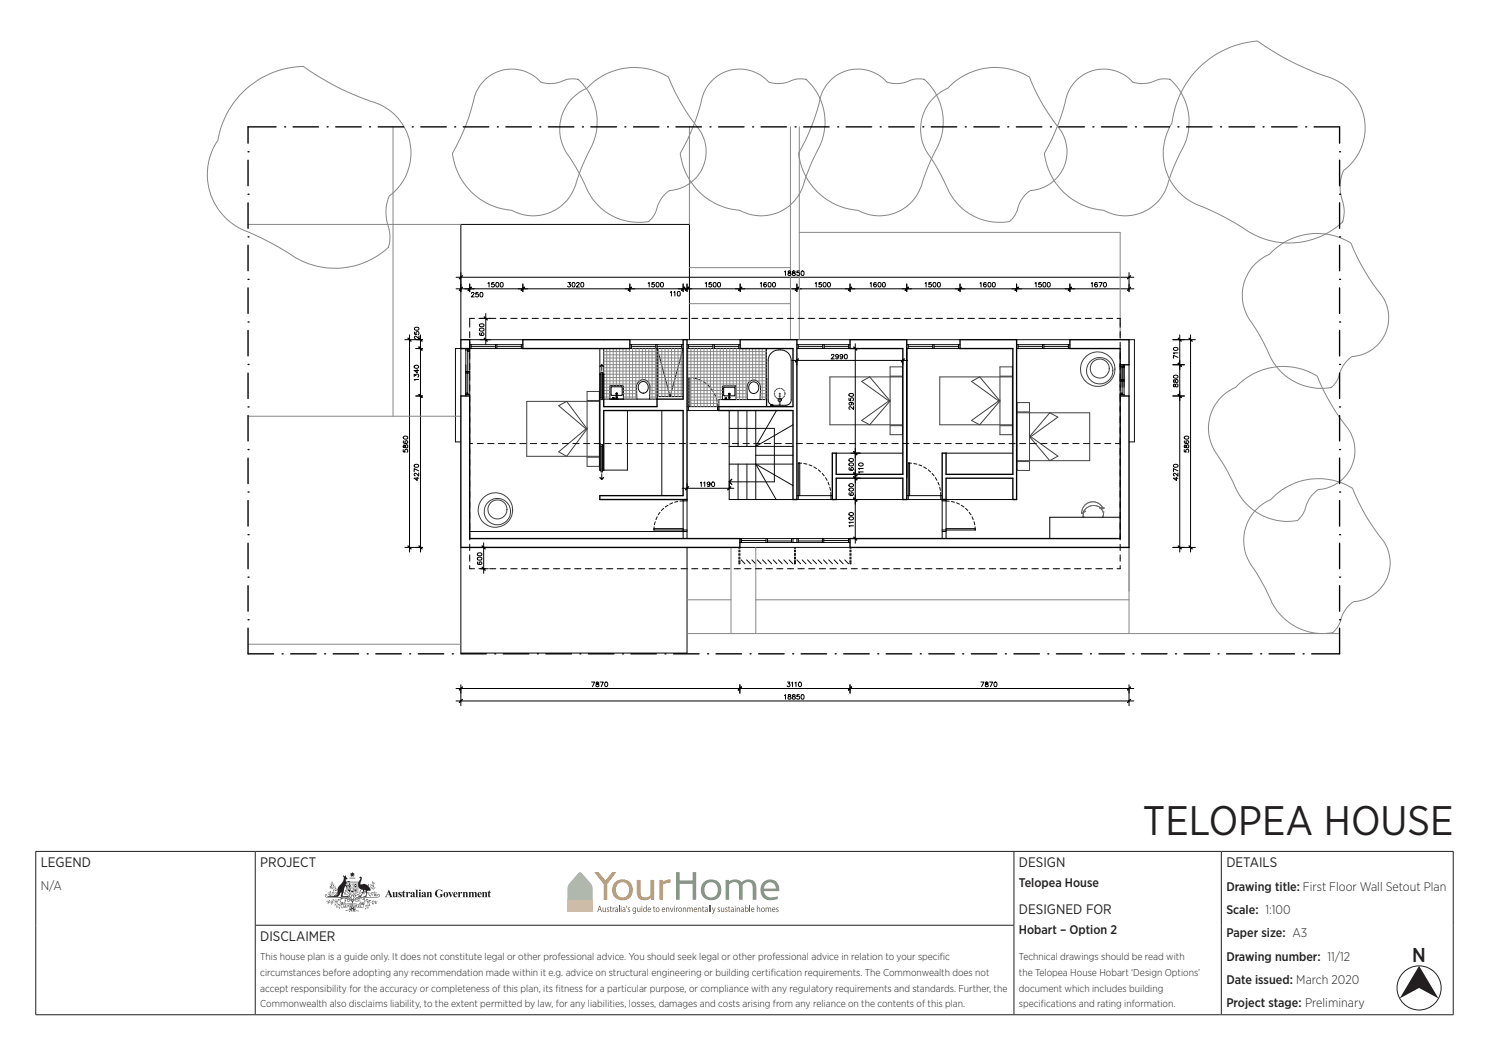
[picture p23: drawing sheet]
<svg xmlns="http://www.w3.org/2000/svg" width="420mm" height="297mm" viewBox="0 0 420 297" stroke-linecap="round" stroke-linejoin="round" font-family="sans-serif">
<defs><g id="words">
<text font-size="11.6" fill="#231f20" x="322.4" y="235.6">TELOPEA HOUSE</text>
<text font-size="5.7" fill="#231f20" x="398.3" y="271.5">N</text>
<g font-size="3.9" fill="#231f20">
<text x="11.5" y="244.7">LEGEND</text>
<text x="73.4" y="244.7">PROJECT</text>
<text x="287.4" y="244.7">DESIGN</text>
<text x="345.9" y="244.7">DETAILS</text>
<text x="287.4" y="257.9">DESIGNED FOR</text>
<text x="73.4" y="265.5">DISCLAIMER</text>
</g>
<g font-size="3.5" fill="#231f20">
<text x="11.5" y="250.9">N/A</text>
<text x="287.4" y="250.2">Telopea House</text>
<text x="345.9" y="251.2">Drawing title: First Floor Wall Setout Plan</text>
<text x="345.9" y="257.8">Scale: 1:100</text>
<text x="287.4" y="263.5">Hobart – Option 2</text>
<text x="345.9" y="264.4">Paper size: A3</text>
<text x="345.9" y="271">Drawing number: 11/12</text>
<text x="345.9" y="277.6">Date issued: March 2020</text>
<text x="345.9" y="284.1">Project stage: Preliminary</text>
</g>
<g font-size="2.8" fill="#231f20">
<text x="73.4" y="270.9">This house plan is a guide only. It does not constitute legal or other professional advice. You should seek legal or other professional advice in relation to your specif</text>
<text x="73.4" y="275.3">circumstances before adopting any recommendation made within it e.g. advice on structural engineering or building certif</text>
<text x="217.4" y="275.3">ication requirements. The Commonwealth does not</text>
<text x="265.1" y="270.9">ic</text>
<text x="287.4" y="270.9">Technical drawings should be read with</text>
<text x="287.4" y="275.3">the Telopea House Hobart ‘Design Options’</text>
<text x="73.4" y="279.7">accept responsibility for the accuracy or completeness of this plan, its f</text>
<text x="156.7" y="279.7">itness for a particular purpose, or compliance with any regulatory requirements and standards. Further, the</text>
<text x="287.4" y="279.7">document which includes building</text>
<text x="73.4" y="284.1">Commonwealth also disclaims liability, to the extent permitted by law, for any liabilities, losses, damages and costs arising from any reliance on the contents of this plan.</text>
<text x="287.4" y="284.1">specif</text>
<text x="293.6" y="284.1">ications and rating information.</text>
</g>
</g></defs>
<circle cx="400.3" cy="278.6" r="6.2" fill="none" stroke="#231f20" stroke-width=".28"/>
<g fill="#231f20">
<path d="M400.3 272.4l5.5 9.2-5.5-3-5.5 3z"/>
<path d="M110.7 251.6h.6l.1 1.3 .2-.2-.1-1.1h.6l.1 1.5h-.6v-.2a.45 .45 0 0 1-.5 .2 .45 .45 0 0 1-.3-.6z"/>
<path d="M112.5 251.7l.7-.1 .1 .5-.4-.4-.2 .2a.63 .63 0 0 1 .6 .5 .63 .63 0 0 1-.3 .7h-.6v-.5l.4 .4 .2-.3a.71 .71 0 0 1-.5-1z"/>
<path d="M114 251.1v.5h.4l-.4 .2v1l.3-.1a.38 .38 0 0 1-.5 .4 .38 .38 0 0 1-.2-.6v-.7l-.2-.1z"/>
<path d="M114.5 251.6h.6v.3l.2-.3a.23 .23 0 0 1 .4 .1 .23 .23 0 0 1-.1 .3 .23 .23 0 0 1-.4-.1l-.1 .8 .2 .4h-.8l.1-.4z"/>
<path d="M117.2 251h.6v1.9l.1 .2h-.7l.1-.3v-1.7z"/>
<path d="M120.3 251.6h.6v.2a.45 .45 0 0 1 .6-.2 .45 .45 0 0 1 .2 .6l.2 .9h-.7v-1.3l-.3 .2 .2 1.1h-.8l.2-.4z"/>
<path d="M123 251.2a1.56 1.56 0 0 1 1.6-.1l.1-.2v.7a.8 .8 0 0 0-1-.5 .8 .8 0 0 0-.5 1.1 .69 .69 0 0 0 1 .7v-.6l-.2-.1h1l-.2 .1-.1 .6a1.21 1.21 0 0 1-1.6 0 1.21 1.21 0 0 1-.1-1.7z"/>
<path d="M126.4 251.6h.8l-.2 .2 .3 .7 .3-.7-.2-.2h.5l-.7 1.5z"/>
<path d="M129.1 251.6h.6v.3l.3-.3a.23 .23 0 0 1 .3 .1 .23 .23 0 0 1-.1 .3 .23 .23 0 0 1-.3-.1l-.2 .8 .2 .4h-.8l.2-.4z"/>
<path d="M130.5 251.6h.6v.2a.45 .45 0 0 1 .6-.2 .45 .45 0 0 1 .2 .6l.1 .9h-.7v-1.3l-.2 .2 .1 1.1h-.7l.1-.4z"/>
<path d="M132.2 251.6h.5v.2a.46 .46 0 0 1 .9 0 .47 .47 0 0 1 .6-.2 .47 .47 0 0 1 .2 .5l.2 1h-.7l.1-.4-.1-.9-.3 .2 .2 1.1h-.8l.2-.4-.2-.9-.3 .2 .2 1.1h-.7l.1-.4z"/>
<path d="M135.9 251.6h.6v.2a.45 .45 0 0 1 .6-.2 .45 .45 0 0 1 .3 .6l.1 .9h-.7v-1.3l-.3 .2 .2 1.1h-.8l.2-.4z"/>
<path d="M138.1 251.1v.5h.4l-.4 .2v1l.3-.1a.38 .38 0 0 1-.5 .4 .38 .38 0 0 1-.2-.6v-.7l-.2-.1z"/>
<path d="M98.1 250.7l.3 .4 .4-.4-.1 .8-.3 .1v-.3h-.2z"/>
<path d="M105.1 248.5l.1 .7z"/>
<path d="M93.6 248.6l.2 .6z"/>
<path d="M105.4 248.8l.1 .2z"/>
<path d="M105 249.2l.1 .1z"/>
<path d="M93.8 249.2l.1 .2z"/>
<path d="M93.5 249.3h.2z"/>
<path d="M103.9 249.2l.1 .7z"/>
<path d="M104.6 249.3l.1 .7z"/>
<path d="M105.2 249.3l.1 .2z"/>
<path d="M93.8 249.5l.1 .1z"/>
<path d="M105.2 249.7l.3-.2-.5 .5z"/>
<path d="M93.3 249.6l.5 .4z"/>
<path d="M105.5 249.8l-.1 .4-.3 .1z"/>
<path d="M104.4 249.9l.2 .1z"/>
<path d="M93 250l.6 .2z"/>
<path d="M92.9 250.5l1.2-.2 .1-1-.1 .9 1.1 .7 .5-1a2.25 2.25 0 0 0 1.1-3l.5 .3 .2-.3v.4l.5 .6a.5 .5 0 0 0-.4 .3 .5 .5 0 0 0 .1 .6l.5-.3 .7 .2-1.1 .1-.3 .7 .4 .6-.1 .5-.1-.4a.35 .35 0 0 0-.5-.1 .35 .35 0 0 0-.1 .4l-.4 2v.2h.5a.88 .88 0 0 1 1.2 .3l-2.2-.1 .1-1.2-.3 .1a1.4 1.4 0 0 1-1 1.2l-2.7-.1 1.6-.2a.8 .8 0 0 0 1.1-.4l.1 .1 .1-.5-.6 .6-.4 .1 1-.8-1.7 .3 1.2-.4a.52 .52 0 0 0 .6-.5 .52 .52 0 0 0-.7-.5 .52 .52 0 0 0-.3 .7l-.1 .2a.54 .54 0 0 1-.1-.6 .54 .54 0 0 1 .5-.3 1.73 1.73 0 0 0-1.7-.2z"/>
<path d="M98 249l.1 2.5 1.3 .8 1.2-.8 .1-2.5zM98.7 249h.2v.6h-.2zM98.8 249.7l.1 .1zM98.1 250h.3v.5h-.3zM98.1 249.7l.1 .2zM98.5 250.3l.1 .1zM98.3 249.7l.4 .2h-.3zM98.5 249.2l.1 .1zM98.1 249h.3v.6h-.3zM98.1 250.6h.8v1.4l-.8-.6zM98.7 250h.2v.5h-.2zM99 250.6h.8v1.4l-.4 .2-.4-.2zM99 249h.8v1.5h-.8zM99.8 250.6h.9l-.1 .8-.8 .6zM99.8 249h.9v1.5h-.9z"/>
<circle cx="97.2" cy="252.1" r=".08"/>
<circle cx="101.8" cy="251.6" r=".08"/>
<circle cx="101.4" cy="251.8" r=".08"/>
<circle cx="97.1" cy="252.3" r=".08"/>
<circle cx="97.4" cy="252.3" r=".09"/>
<circle cx="93.4" cy="249.1" r=".09"/>
<circle cx="105.7" cy="249.2" r=".09"/>
<circle cx="105.4" cy="249.2" r=".09"/>
<circle cx="93.4" cy="249.4" r=".09"/>
<circle cx="93.6" cy="249.6" r=".09"/>
</g>
<g fill="#231f20">
<path d="M109.7 250.9l1.1 2.2h-1l.2-.2-.1-.4h-.8l-.1 .4 .3 .2h-.7zM109.5 251.6l-.3 .7h.6z" fill-rule="evenodd"/>
<path d="M115.9 251.8a.59 .59 0 0 1 .6-.3 .59 .59 0 0 1 .4 .6l.1 .7 .1 .1a.33 .33 0 0 1-.3 .2 .33 .33 0 0 1-.3-.3l-.2 .2a.35 .35 0 0 1-.5-.1 .35 .35 0 0 1 .2-.5l.5-.3-.1-.4-.3 .1 .1 .3a.23 .23 0 0 1-.4 0 .23 .23 0 0 1 .1-.3zM116.3 252.4l-.1 .2 .1 .2 .2-.1v-.5z" fill-rule="evenodd"/>
<path d="M118.2 251.1a.25 .25 0 0 1 .5 0 .25 .25 0 0 1-.5 0zM118 251.6h.6l.1 1.3 .1 .2h-.8l.2-.3z" fill-rule="evenodd"/>
<path d="M119 251.8a.59 .59 0 0 1 .7-.3 .59 .59 0 0 1 .4 .6v.7l.2 .1a.33 .33 0 0 1-.3 .2 .33 .33 0 0 1-.3-.3l-.2 .2a.35 .35 0 0 1-.6-.1 .35 .35 0 0 1 .3-.5l.5-.3-.1-.4-.3 .1v.3a.23 .23 0 0 1-.3 0 .23 .23 0 0 1 0-.3zM119.5 252.4l-.2 .2 .2 .2 .2-.1v-.5z" fill-rule="evenodd"/>
<path d="M125 252.3a.75 .75 0 0 1 1.5 0 .75 .75 0 0 1-1.5 0zM125.6 251.7l-.1 .6a.41 .41 0 0 0 0 .4 .41 .41 0 0 0 .4 .3l.1-.3a.61 .61 0 0 0-.3-1z" fill-rule="evenodd"/>
<path d="M128 251.8a.58 .58 0 0 1 .7-.2 .58 .58 0 0 1 .3 .7h-.7a.41 .41 0 0 0 .2 .5 .41 .41 0 0 0 .5-.2 .66 .66 0 0 1-1 .4 .66 .66 0 0 1-.1-1.1zM128.4 251.7l-.2 .5h.5l-.1-.4z" fill-rule="evenodd"/>
<path d="M134.9 251.8a.58 .58 0 0 1 .7-.2 .58 .58 0 0 1 .3 .7h-.8a.41 .41 0 0 0 .2 .5 .41 .41 0 0 0 .5-.2 .66 .66 0 0 1-.9 .4 .66 .66 0 0 1-.1-1.1zM135.2 251.7l-.1 .5h.4l-.1-.4z" fill-rule="evenodd"/>
</g>
<g fill="#231f20">
<path d="M94.6 250l.1 .1z"/>
<path d="M94.3 250.1l.1 .1z"/>
</g>
<g fill="#231f20">
<path d="M104.5 250.2l.2 .1z"/>
<path d="M104.8 250.2l.1 .1z"/>
<path d="M93.1 250.2h.1z"/>
<path d="M94.6 250.3h.2z"/>
<path d="M105.8 250.4h.2z"/>
<path d="M93.8 250.5h.2z"/>
<path d="M105.2 250.5h.2z"/>
<path d="M93.4 250.6l.2 .1z"/>
<path d="M104.9 250.7l.6 .1z"/>
<path d="M93.7 250.7l.1 .1z"/>
<path d="M94.1 250.7l.1 .1z"/>
<path d="M99.1 251.1l.5 .3-.1-.5 .1 .1a.46 .46 0 0 1 .1 .5 .46 .46 0 0 1-.5 .2z"/>
<path d="M97.5 250.9v.7z"/>
<path d="M101.6 250.9v.6z"/>
<path d="M94.6 251.1h.4l-.6 .2z"/>
<path d="M93 251.3l.4 .5-.3-.1z"/>
<path d="M101.3 251.4l.1 .1z"/>
<path d="M101.2 247.6l.6-.3a1.41 1.41 0 0 1-.1 1.7v.4a1.86 1.86 0 0 1 2.7 1.8l-.1 .1a.64 .64 0 0 0-.8 .1 .64 .64 0 0 0-.1 .7l-.1 .8h-.9a1.04 1.04 0 0 0 .8-.8 1.04 1.04 0 0 0-.4-1.1l-.7 1.3a.73 .73 0 0 1-.4 .7 .73 .73 0 0 1-.8-.1 1.58 1.58 0 0 0 1.3-2l-.8-.3-.4-.5v-1.2l.7-1.2z"/>
<path d="M105.5 251.6l.3-.1-.6 .5z"/>
<path d="M92.7 251.7l.1 .1z"/>
<path d="M93.6 251.7l.6 .1z"/>
<path d="M97.4 251.7l.1 .1z"/>
<path d="M102.5 251.9h.2z"/>
<path d="M93.3 251.9v.1z"/>
<path d="M92.8 251.9l.1 .2z"/>
<path d="M102.8 251.9l.2 .1z"/>
<path d="M105.6 252h.1z"/>
<path d="M106 252h.1z"/>
<path d="M103.7 252.1h.1z"/>
<path d="M102.4 252.1l.1 .1z"/>
<path d="M104.2 252.1l.1 .1z"/>
<path d="M105.5 252.2h.7z"/>
<path d="M92.6 252.3l.6-.1z"/>
<path d="M104.7 252.2l.1 .1z"/>
<path d="M93.9 252.2h.2z"/>
<path d="M93 252.5l.4-.2-.5 .4z"/>
<path d="M104.8 252.4l.1 .1z"/>
<path d="M105.5 252.4l.5 .1-.1 .3z"/>
<path d="M106.1 252.4l.2 .1z"/>
<path d="M104.1 252.4l.5 .5z"/>
<path d="M93.5 252.5h.1z"/>
<path d="M105 252.6h.1z"/>
<path d="M102.4 253.5l.6-.2z"/>
<path d="M95.9 253.5l.2 .1z"/>
<path d="M102.8 253.6h.1z"/>
<path d="M103.2 253.8l.7-.2z"/>
<path d="M94.6 253.7l.1 .1z"/>
<path d="M92.7 253.8l.5 .5z"/>
<path d="M104 254.1l.7-.2z"/>
<path d="M103.7 253.9l.2 .1z"/>
<path d="M93.4 253.9l.6 .4z"/>
<path d="M105.1 254.1l.3-.2-.5 .5z"/>
<path d="M105.8 254.1l.2-.1-.4 .5z"/>
<path d="M92.4 254.1l.1 .1z"/>
<path d="M92.6 254.2h.2z"/>
<path d="M106.3 254.2l.1 .1z"/>
<path d="M105.4 254.2l.2 .1z"/>
<path d="M106 254.2l.1 .2z"/>
<path d="M92.2 254.3l.2 .1z"/>
<path d="M105.2 254.4l.1 .1z"/>
<path d="M105.6 254.7l.4-.3 .2 .5z"/>
<path d="M103.9 254.5l.2 .1z"/>
<path d="M93.3 254.6l.1 .1z"/>
<path d="M93.6 254.8l.2-.2-.4 .5z"/>
<path d="M103.8 254.6l.2 .2z"/>
<path d="M104.1 254.7l.2 .1z"/>
<path d="M94.4 254.7l.2 .1z"/>
<path d="M94.8 254.7h.1z"/>
<path d="M104.9 254.7l.5 .4z"/>
<path d="M95.2 254.9l.1 .1z"/>
<path d="M104 255l.4 .6z"/>
<path d="M95.3 255.1l.7-.1z"/>
<path d="M94.4 255.2l.5-.2-.6 .4z"/>
<path d="M103 255.3h.6z"/>
<path d="M103.7 255.4l.2 .2z"/>
<path d="M104 255.5l.1 .1z"/>
<path d="M94.9 255.6v.2z"/>
<path d="M95 255.9l.3-.3-.4 .4z"/>
<path d="M95.5 255.7l.3 .6z"/>
<path d="M103.3 255.7l.1 .1z"/>
<path d="M103.7 255.8l.3 .4z"/>
<path d="M103.5 256l.1 .1z"/>
<path d="M103.1 256.1h.2l-.4 .4z"/>
<path d="M103.5 256.3h.2z"/>
<path d="M99.3 249.6l.2 .1z"/>
<path d="M99.1 249.9l.2 .1z"/>
<path d="M99.5 249.9l.1 .1z"/>
<path d="M99.2 250.2h.2v.2z"/>
<path d="M98.8 246.2l.4 .1 .2-.4 .1 .4 .5-.1-.2 .4 .3 .2-.4 .1v.5l-.3-.3-.4 .3 .1-.5-.5-.1 .4-.2z"/>
<path d="M97.2 255.3l.3-.1 .2 .5 .1-.2-.2-.3 .2-.1v.6l-.3 .1z"/>
<path d="M97.9 255.2l.4-.2v.2h-.3l.4 .4-.4 .1v-.2h.3z"/>
<path d="M98.4 255h.6v.1l-.2-.1 .1 .5-.3 .1v-.6l-.2 .2z"/>
<path d="M100.5 255.1h.3l-.1 .5h.3v.1l-.6-.1z"/>
<path d="M101.1 255.2l.3 .1-.1 .5-.3-.1z"/>
<path d="M99.9 250.9l.1 .1 .2-.2 .3 .3-.1-.2 .2-.1-.1 .1v.5l-.3 .1v-.2l-.3 .2 .1-.3z"/>
<path d="M91.7 252.4v.4l.5 .4h5.7l.5 .1 .2 .3-.6-.3-1.3 .1-.7-.2-.2 .1 .7 .2-.7 .3-.6-.2 .5 .2a1.14 1.14 0 0 1-1.7-.1h-.2l1.1 .5-1.9 .2-.7 .4h.3a.59 .59 0 0 1 1-.2l.9-.2 .1 .2v-.2l.7-.2-.1 1.1a1.07 1.07 0 0 1 .8-1.5l-.1 .8 .1-.5a1.43 1.43 0 0 1 1.4-.7l-.3 .6-.2 1.1 .3-.4 .5 .1a.71 .71 0 0 1-.6-.7 .71 .71 0 0 1 .5-.7l-.2 .5 .1 .5v-.6a.58 .58 0 0 1 .6-.3 .58 .58 0 0 1 .5 .5l-.6 .1v-.3l.4-.1-.5-.1a.47 .47 0 0 0 .3 .7 .47 .47 0 0 0 .6-.4l.7 .9 .6-.9a.46 .46 0 0 0 .5 .4 .46 .46 0 0 0 .3-.6l-.4 .2h.4a.34 .34 0 0 1-.4 .3 .34 .34 0 0 1-.1-.6 .59 .59 0 0 1 .8 .1 .59 .59 0 0 1 0 .7l.2-.3-.3-.6a.8 .8 0 0 1 .5 .7 .8 .8 0 0 1-.4 .7l.4-.2v.2l.1-.3 .3 .5-.7-1.6h.2a1.46 1.46 0 0 1 1.5 1l-.3-.7a1.17 1.17 0 0 1 .8 1.9l.3-.6-.1-.6 .2-.1-.4-.2 1.8 .4-1.7-.5a4.7 4.7 0 0 0-3.3-.6l.6-.3 5.8-.1a.42 .42 0 0 0 .4-.5 .42 .42 0 0 0-.5-.3l-.1 .4 .2-.4 .3 .3-.3 .4h-3.9a3.2 3.2 0 0 0-2.7 .5l-.4 .6a1.56 1.56 0 0 1 2-1.6l-.8-.1a2.79 2.79 0 0 1 2.8-.4l-.1-.2 1.7 .5-.6-.3 .5-.4h-.1a1.81 1.81 0 0 1-1.9 0h-.5l1.8-.8 .3-.4-.3 .3-3.3 1.3-1 .7v-.5l-.1 .7-.5 .9 .2-1.4-.3 1.1a.69 .69 0 0 1-.4-1l-.2 .4 .4 .9-.7-1.1v-.5l-.2 .4-1.5-.9 .4 .3a3.1 3.1 0 0 1 1.9 2.1l-.6-.8-.5-.3h-5.8l-.4-.1-.1-.3 .2-.2 .2 .3v-.4zM99.4 253.8v.5z"/>
<path d="M98.6 247.6l1.6 .1-1.5 .1zM98.9 247.6l.3 .1zM99.5 247.6l.2 .1zM100.1 247.6v.2z"/>
<path d="M100 249.2h.5v1.2h-.5zM100.1 249.7v.2h.3v-.2zM100.2 249.7l.2 .1z"/>
<path d="M99.1 255h.5l.2 .5-.4-.2v.2h-.3zM99.3 255l.2 .2z"/>
<path d="M100.1 255l.3 .6h-.3v-.2l-.4 .1zM100 255.2l-.1 .2h.2z"/>
<path d="M101.7 255.3l.3 .6-.5-.2-.2 .1zM101.6 255.5l-.1 .2h.2z"/>
<path d="M99.2 249.2v.3h.3v-.3zM99.2 249.3h.3z"/>
<path d="M97.7 248.7l.1 3 1.6 1 1.5-1 .1-3zM97.8 248.8h3.1l-.1 2.8-1.4 .9-1.4-.8-.2-.4z"/>
<path d="M96.9 255.4l.4 .5-.5-.1-.1 .1zM96.9 255.5l-.1 .2h.2z"/>
<path d="M96.2 254.5v1h-.7l.7 .1 .1 .4 .4 .1 2-.3-.2 .4 .2 .2-1.3 .4 .1 .2 1.3-.4-.4 .6 .2 .1 .7-1-.3 .4a.47 .47 0 0 0 .3 .5 .47 .47 0 0 0 .6-.2l.4 .2-.3-.6 1.1 .5 .2-.2-1.2-.5 .2-.4-.4-.2h.4a2.9 2.9 0 0 0 2.2 .1l.1-.2a.83 .83 0 0 0-.3-1.3l-.3 .3v.4a10.3 10.3 0 0 0-5.2 0v-.5zM97.6 256.8l.6-.1zM100.6 256.8l.6 .1zM96.3 254.5l.4 .1-.1 .2 .1-.2a.26 .26 0 0 0-.4 0 .26 .26 0 0 0 0 .4zM96.4 254.9l.2 .2zM96.4 254.6l.1 .2zM98.8 255.8h.2l-.3 .3 .2 .3-.3-.1zM98.4 256.6l.4-.1zM98.9 256.6l-.3 .5zM98.7 256h.4l-.1 .2zM99.2 256l-.1 .2zM99 255.8h.2zM99.3 255.7l.2 .2-.1 .2zM99.6 255.8h.2zM99.1 256.7a.3 .3 0 0 1 .6 0 .3 .3 0 0 1-.6 0zM99.3 256.4l-.2 .4zM99.1 256.9l.7 .1zM99.8 256.5l.3 .6zM100 256.5l.3 .1zM100.2 256v.3l-.3 .1zM99.7 256.1a.2 .2 0 0 1 .4 0 .2 .2 0 0 1-.4 0zM96.2 255.1l.3 .1a13.9 13.9 0 0 1 5.8 0l.3-.1-.2 .7a4.2 4.2 0 0 1-2.7-.2l-2.1 .3a.77 .77 0 0 1-.8 .2 .77 .77 0 0 1-.5-.7zM102.1 255h.3zM102.4 254.7l-.1 .2zM102.1 254.6a.31 .31 0 0 1 .5-.1 .31 .31 0 0 1-.1 .5l.1-.3-.3-.1-.1 .3z"/>
<circle cx="94.5" cy="250.3" r=".08"/>
<circle cx="105.6" cy="250.3" r=".09"/>
<circle cx="93.7" cy="250.5" r=".09"/>
<circle cx="105.7" cy="250.6" r=".1"/>
<circle cx="93" cy="251.8" r=".09"/>
<circle cx="105.9" cy="251.8" r=".09"/>
<circle cx="106.2" cy="251.8" r=".1"/>
<circle cx="92.5" cy="251.9" r=".09"/>
<circle cx="93.1" cy="252" r=".08"/>
<circle cx="102.7" cy="252.2" r=".08"/>
<circle cx="94.6" cy="252.2" r=".09"/>
<circle cx="104" cy="252.2" r=".09"/>
<circle cx="93.6" cy="252.3" r=".09"/>
<circle cx="105.1" cy="252.4" r=".08"/>
<circle cx="93.8" cy="252.4" r=".09"/>
<circle cx="106.2" cy="252.7" r=".1"/>
<circle cx="94.9" cy="253.8" r=".07"/>
<circle cx="94.8" cy="254" r=".09"/>
<circle cx="92.2" cy="254.2" r=".09"/>
<circle cx="93.5" cy="254.2" r=".08"/>
<circle cx="94.9" cy="254.5" r=".08"/>
<circle cx="106.3" cy="254.5" r=".09"/>
<circle cx="105.4" cy="254.8" r=".1"/>
<circle cx="103.9" cy="255.3" r=".09"/>
<circle cx="94.8" cy="255.4" r=".09"/>
<circle cx="95.1" cy="255.4" r=".09"/>
<circle cx="103.1" cy="255.7" r=".09"/>
<circle cx="101.2" cy="251.6" r=".08"/>
<circle cx="97.2" cy="251.7" r=".09"/>
<circle cx="92.6" cy="254.4" r=".09"/>
</g>
<g fill="#7a5b4b">
<path d="M170 256h.2v.9l.2 .2 .3-.2v-.9h.2v1.2l-.2-.2-.4 .3-.3-.3z"/>
<path d="M171.3 256h.5l-.4 .3a.48 .48 0 0 1 .4 .5 .48 .48 0 0 1-.5 .4l-.1-.2 .2 .1 .3-.2-.5-.4z"/>
<path d="M172.1 255.7l.2-.1v.4h.3v.1h-.3l.2 1.2-.4-.3v-.9h-.1z"/>
<path d="M172.8 256l.2 .2 .4-.3-.4 .6v.7h-.2z"/>
<path d="M174.6 255.4h.2v1.8h-.2z"/>
<path d="M176.7 255.5l.3-.1-.4 .7z"/>
<path d="M177.3 256h.4l-.4 .3a.48 .48 0 0 1 .4 .5 .48 .48 0 0 1-.5 .4l-.1-.2 .3 .1 .2-.2-.5-.4z"/>
<path d="M179.7 256h.2v.9l.3 .2 .2-.2v-.9h.2l.1 1.2-.2-.2-.4 .3-.3-.3z"/>
<path d="M184.4 255.7l.1-.1v.4h.3v.1h-.3l.3 1.2-.4-.3v-.9h-.2z"/>
<path d="M187.8 256l.2 .2 .4-.3 .3 .2 .1 1.1h-.2v-.9l-.3-.2-.2 .3-.1 .8h-.2z"/>
<path d="M189 256h.2l.3 1 .3-1h.2l-.4 1.2h-.2z"/>
<path d="M190.7 256l.2 .2 .3-.3-.3 .6v.7h-.2z"/>
<path d="M192.6 256l.2 .2 .4-.3 .3 .2 .1 1.1h-.2l-.1-.9-.2-.2-.3 .3v.8h-.2z"/>
<path d="M193.9 256l.1 .2a.35 .35 0 0 1 .4-.3 .35 .35 0 0 1 .3 .3l.4-.3 .3 .3v1h-.2v-.9l-.2-.2-.2 .2-.1 .9h-.1l-.1-.9-.2-.2-.2 .3v.8h-.2z"/>
<path d="M196.9 256l.1 .2 .4-.3 .3 .2 .1 1.1h-.2v-.9l-.3-.2-.2 .3v.8h-.2z"/>
<path d="M198.1 255.7l.2-.1v.4h.3v.1h-.3l.2 1.2-.3-.3-.1-.9h-.1z"/>
<path d="M199.9 255.4h.2v1.8h-.2z"/>
<path d="M200.4 255.4h.2v1.8h-.2z"/>
<path d="M200.8 256h.2l.3 1 .3-1h.3l-.6 1.5-.4 .3 .3-.6z"/>
<path d="M202.6 256h.5l-.5 .3a.48 .48 0 0 1 .5 .5 .48 .48 0 0 1-.6 .4l-.1-.2 .3 .1 .2-.2-.4-.4z"/>
<path d="M203.3 256h.2l.1 .9 .2 .2 .3-.2v-.9h.2v1.2l-.2-.2-.4 .3-.3-.3z"/>
<path d="M204.7 256h.5l-.5 .3a.48 .48 0 0 1 .5 .5 .48 .48 0 0 1-.6 .4v-.2l.2 .1 .2-.2-.4-.4z"/>
<path d="M205.5 255.7l.2-.1v.4h.3v.1h-.3l.2 1.2-.4-.3v-.9h-.2z"/>
<path d="M207.8 256l.2 .2 .4-.3 .3 .2v1.1h-.2v-.9l-.2-.2-.3 .3v.8h-.2z"/>
<path d="M211.4 255.4h.2v1.8h-.2z"/>
<path d="M213.5 255.4h.2v.8l.3-.3 .4 .2v1.1h-.2v-.9l-.2-.2-.3 .3v.8h-.2z"/>
<path d="M216 256l.1 .2a.35 .35 0 0 1 .4-.3 .35 .35 0 0 1 .3 .3l.4-.3 .3 .3v1h-.2v-.9l-.2-.2-.2 .2-.1 .9h-.1l-.1-.9-.2-.2-.2 .3v.8h-.2z"/>
<path d="M219.1 256h.5l-.5 .3a.48 .48 0 0 1 .5 .5 .48 .48 0 0 1-.6 .4l-.1-.2 .3 .1 .2-.2-.4-.4z"/>
<path d="M169.1 255.7l-.2 .8h.5zM169 255.5h.3l.5 1.7h-.2l-.2-.5h-.5l-.2 .5h-.2z"/>
<path d="M173.6 256.8a.3 .3 0 0 0 .6 0 .3 .3 0 0 0-.6 0zM173.5 256.1l.4-.2 .4 .3v1l-.2-.1a.38 .38 0 0 1-.6 0 .38 .38 0 0 1 .1-.6l.5-.2z"/>
<path d="M175.1 256h.2v1.2h-.2zM175.1 255.5l.2 .2z"/>
<path d="M175.7 256.8a.3 .3 0 0 0 .6 0 .3 .3 0 0 0-.6 0zM175.6 256.1l.4-.2 .4 .3v1l-.2-.1a.38 .38 0 0 1-.6 0 .38 .38 0 0 1 .1-.6l.5-.2z"/>
<path d="M178.7 256.2l-.1 .4 .1 .4a.41 .41 0 0 0 .5-.4 .41 .41 0 0 0-.5-.4zM178.5 256.1l.4-.2 .3 .3 .2-.2v1.1a.59 .59 0 0 1-.2 .6 .59 .59 0 0 1-.7 0v-.2l.5 .1 .2-.6-.3 .2a.67 .67 0 0 1-.4-1.1z"/>
<path d="M181 256h.2v1.2h-.2zM181 255.5l.1 .2z"/>
<path d="M181.7 256.2l-.1 .4 .1 .4a.42 .42 0 0 0 .5-.4 .42 .42 0 0 0-.5-.4zM182.2 255.4h.2v1.8l-.2-.2-.1 .1a.56 .56 0 0 1-.7-.5 .56 .56 0 0 1 .8-.5z"/>
<path d="M183 256.2l-.2 .3h.6l-.1-.3zM182.8 256.1l.4-.2 .2 .1 .2 .6h-.8l.2 .4h.5a.53 .53 0 0 1-.7 .1 .53 .53 0 0 1-.1-.7z"/>
<path d="M185.3 256.2l-.1 .4 .1 .4a.43 .43 0 0 0 .5-.4 .43 .43 0 0 0-.5-.4zM184.8 256.6a.6 .6 0 0 1 1.2 0 .6 .6 0 0 1-1.2 0z"/>
<path d="M187 256.2l-.2 .3h.6l-.1-.3zM186.8 256.1l.4-.2 .2 .1 .2 .6h-.8l.2 .4h.5a.53 .53 0 0 1-.7 .1 .53 .53 0 0 1-.1-.7z"/>
<path d="M190.2 256h.2v1.2h-.2zM190.2 255.5l.2 .2z"/>
<path d="M191.7 256.2l-.2 .4 .2 .4a.43 .43 0 0 0 .5-.4 .43 .43 0 0 0-.5-.4zM191.2 256.6a.6 .6 0 0 1 1.2 0 .6 .6 0 0 1-1.2 0z"/>
<path d="M196 256.2l-.1 .3h.5l-.1-.3zM195.8 256.1l.4-.2 .3 .1 .1 .6h-.7l.1 .4h.5a.53 .53 0 0 1-.7 .1 .53 .53 0 0 1-.1-.7z"/>
<path d="M198.9 256.8a.3 .3 0 0 0 .6 0 .3 .3 0 0 0-.6 0zM198.8 256.1l.4-.2 .4 .3v1l-.2-.1a.38 .38 0 0 1-.6 0 .38 .38 0 0 1 .1-.6l.5-.2z"/>
<path d="M206.3 256.8a.3 .3 0 0 0 .6 0 .3 .3 0 0 0-.6 0zM206.2 256.1l.4-.2 .4 .3v1l-.2-.1a.38 .38 0 0 1-.6 0 .38 .38 0 0 1 .1-.6l.5-.2z"/>
<path d="M207.3 256h.2v1.2h-.2zM207.3 255.5l.2 .2z"/>
<path d="M209.1 256.8a.3 .3 0 0 0 .6 0 .3 .3 0 0 0-.6 0zM209 256.1l.4-.2 .4 .3v1l-.2-.1a.38 .38 0 0 1-.6 0 .38 .38 0 0 1 .1-.6l.5-.2z"/>
<path d="M210.4 256.3l-.1 .1a.41 .41 0 0 0 .1 .5 .41 .41 0 0 0 .4 .1l.1-.6-.3-.3zM210.1 255.4h.2v.8l.1-.2a.58 .58 0 0 1 .8 .6 .58 .58 0 0 1-.8 .6l-.1-.2-.2 .2z"/>
<path d="M212.2 256.2l-.2 .3h.6l-.1-.3zM212 256.1l.4-.2 .2 .1 .2 .6h-.8l.2 .4h.5a.53 .53 0 0 1-.7 .1 .53 .53 0 0 1-.1-.7z"/>
<path d="M215 256.2l-.1 .4 .1 .4a.43 .43 0 0 0 .5-.4 .43 .43 0 0 0-.5-.4zM214.5 256.6a.6 .6 0 0 1 1.2 0 .6 .6 0 0 1-1.2 0z"/>
<path d="M218.1 256.2l-.1 .3h.5l-.1-.3zM217.9 256.1l.4-.2 .3 .1 .1 .6h-.7l.1 .4h.5a.53 .53 0 0 1-.7 .1 .53 .53 0 0 1-.1-.7z"/>
</g>
<path d="M160.1 253.8h7.1v3.5h-7.1z" fill="#e9bd84"/>
<path d="M163.1 246.2l.4-.2 .5 .2 3 3.5 .2 .9v3.2h-7.1v-3.2l.2-1z" fill="#a9bfa3"/>
<path d="M190.7 246v7.8h1v-4.5h3.7v4.5h1v-7.8h-1v2.3h-3.7v-2.3zM199.2 249.4a1.98 1.98 0 0 1 2.5-.2 1.98 1.98 0 0 1 .7 2.4 1.89 1.89 0 0 1-2.2 1.5 1.89 1.89 0 0 1-1.5-2.1zM198.4 248.9a2.96 2.96 0 0 0 .5 4.6 2.96 2.96 0 0 0 4.4-1.3 2.96 2.96 0 0 0-2.1-4.1h-.7a2.78 2.78 0 0 0-2.1 .8zM204.7 248.2v5.6h1v-4.3a1.55 1.55 0 0 1 1.9-.6 1.55 1.55 0 0 1 .9 1.8v3.1h1v-4.2a1.53 1.53 0 0 1 1.9-.8 1.53 1.53 0 0 1 .9 1.9v3.1h1.1v-3.1a2.37 2.37 0 0 0-1.5-2.5 2.37 2.37 0 0 0-2.7 .7 2.52 2.52 0 0 0-3.5-.3l-.1-.4zM216 249.4a1.66 1.66 0 0 1 1.9-.4 1.66 1.66 0 0 1 .9 1.6h-3.3zM215.1 249a2.98 2.98 0 0 0-.2 3.7 2.98 2.98 0 0 0 3.5 1.1l1-.2v-.8a2.85 2.85 0 0 1-3.8-.9l-.1-.6h4.3a2.67 2.67 0 0 0-1.4-3 2.67 2.67 0 0 0-3.3 .7z" fill="#7e967e"/>
<path d="M167.7 246l2.6 3.4v4.4h1v-4.5l2.6-3.3h-1.2l-1.9 2.4-2-2.4zM174.2 249.4a1.98 1.98 0 0 1 2.5-.2 1.98 1.98 0 0 1 .7 2.4 1.89 1.89 0 0 1-2.2 1.5 1.89 1.89 0 0 1-1.5-2.1zM173.4 248.9a2.96 2.96 0 0 0 .5 4.6 2.96 2.96 0 0 0 4.4-1.3 2.96 2.96 0 0 0-2.1-4.1h-.6a2.78 2.78 0 0 0-2.2 .8zM179.6 248.2a7.4 7.4 0 0 0 .5 5.1 2.7 2.7 0 0 0 3.5-.1l.1 .6h.8v-5.6h-1v4.3a1.57 1.57 0 0 1-2 .6 1.57 1.57 0 0 1-.8-1.9v-3zM186 248.2v5.6h1v-4.3l.9-.4 1.2-.1v-.9l-1.1 .1-1 .5v-.5z" fill="#e08f1f"/>
<g fill="none" stroke="#696969" stroke-width=".28">
<path d="M305.1 144.6h.1M305.1 144.7h.1M305.2 144.7h.1M305.3 144.7h.1M305.3 144.7h-.1M305.4 144.7h.1M305.5 145.7h.1M305.5 145.7l.1 .2M305.7 144.2l-.3 .5M305.7 144.2h.1M305.8 144.2h.1M305.8 144.3h.1"/>
<path d="M305.8 144.2v.1M305.8 144.3l-.3 1.4M310.3 143.1h.1M310.3 143.2h.1M310.3 143.1v.1M310.3 143.2l.9 1.2M310.3 143.1l.5 .3M310.3 143.1h-.1a3.2 3.2 0 0 0-2.5-.4l-1.3 .7-.7 .8M310.8 143.4h.1M310.9 143.4h.1M311 143.4h.1M311.1 143.2h.1"/>
<path d="M311.1 143.3h.1M311.1 143.4h.1M311.1 143.2v.2M311.1 145.8h.1M311.1 145.8l-.1 .1M311.1 143.2a3.1 3.1 0 0 0-3.6-1.6 3.1 3.1 0 0 0-2.4 3.1M311.2 144.4h.1M311.2 144.4l-.1 1.4"/>
</g>
<g fill="none" stroke="#404040" stroke-width=".28">
<path d="M148.6 113.2h20.5v15.5h-20.5zM165.6 110.4h3.5v2.6h-3.5zM165.6 113.2v15.5M218.4 110.8v.5M218.5 111.6l.2 .3M218.7 110.1l-.2 .4M218.9 112.2l.4 .2M219.3 109.7l-.4 .2M219.6 112.5h.4M219.8 111.3l.1-.4 .1 .4M219.8 111.6v.4M219.8 112.3v.4"/>
<path d="M219.8 113v.5M219.8 113.8v.5M219.8 114.6v.1M220 109.5l-.4 .1M220 111.6v.4M220 112.3v.4M220 113v.5M220 113.8v.5M220 114.6v.1M220.3 109.6l.5 .2M220.8 112.3l-.5 .1M221 110l.2 .3"/>
<path d="M221.3 111.7l-.3 .4M221.3 110.6v.8M234.1 106.3h20.5v13.5h-20.5zM251.1 103.5h3.5v2.6h-3.5zM251.1 106.3v13.5M251.1 112.8l-8 5.8 2.2 1.2 5.8-6.7-5.8-6.8-2.2 1.3 8 5.7M265.1 106.3h20.5v13.5h-20.5zM282.1 106.3v13.5M282.1 112.8l-8 5.8 2.2 1.2 5.8-6.7-5.8-6.8-2.2 1.3 8 5.7M282.1 103.5h3.5v2.6h-3.5zM286.9 113.5h3.5v2.7h-3.5zM286.9 116.4h20.5v13.5h-20.5z"/>
<path d="M290.4 116.4v13.5M165.6 129h3.5v2.5h-3.5zM165.6 120.7l-8 6.7 2.2 1.3 5.8-7.7-5.8-7.8-2.2 1.2 8 6.8M251.1 120.1h3.5v2.5h-3.5zM282.1 120.1h3.5v2.5h-3.5zM286.9 130.2h3.5v2.5h-3.5zM290.4 122.9l8 5.8-2.3 1.2-5.7-6.7 5.7-6.8 2.3 1.3-8 5.7"/>
<circle cx="309.6" cy="104.1" r="4.9"/>
<circle cx="310.2" cy="104.6" r="3.7"/>
<circle cx="310.2" cy="104" r="2.68"/>
<circle cx="139.7" cy="143.9" r="4.9"/>
<circle cx="140.3" cy="144.3" r="3.7"/>
<circle cx="140.3" cy="143.7" r="2.69"/>
</g>
<g fill="none" stroke="#0d0d0d" stroke-width=".28">
<path d="M131.4 98.7v13M131.9 98.7v12.6M132.5 98.7v12.6M132.5 95.8h15M132.9 98.3h6.9M132.9 97.2h6.9M132.9 97.8h6.9M140.2 97.8h6.9M140.2 98.3h6.9M140.2 97.2h6.9M169.2 98.3v7.2M170.3 98.3v7.2"/>
<path d="M177.7 95.8h15M178.1 97.8h6.9M178.1 98.3h6.9M178.1 97.2h6.9M185.3 98.3v14.3M185.4 97.8h6.9M185.4 98.3h6.9M185.4 97.2h6.9M185.4 98.3v14.3M185.4 98.3l3.6 13.6 3.7-13.6M193.8 95.8h15M194.2 98.3h6.9"/>
<path d="M194.2 97.2h6.9M194.2 97.8h6.9M201.5 97.8h6.9M201.5 98.3h6.9M201.5 97.2h6.9M216.2 98.3v16.4M217.6 99.5a3.3 3.3 0 0 1 3.5-.7 3.3 3.3 0 0 1 2.1 2.9v11.1a1.51 1.51 0 0 1-1.5 1.5h-3.5a1.51 1.51 0 0 1-1.5-1.5v-11.1a3 3 0 0 1 .9-2.2zM224.8 95.8h15M225.2 98.3h6.9M225.2 97.2h6.9M225.2 97.8h6.9M232.5 97.8h6.9"/>
<path d="M232.5 98.3h6.9M232.5 97.2h6.9M255.8 95.8h15M256.2 97.8h6.9M256.2 98.3h6.9M256.2 97.2h6.9M263.5 97.8h6.9M263.5 98.3h6.9M263.5 97.2h6.9M286.8 95.8h15M287.2 98.3h6.9M287.2 97.2h6.9"/>
<path d="M287.2 97.8h6.9M294.5 97.8h6.9M294.5 98.3h6.9M294.5 97.2h6.9M318.5 95.8h1.5v28.8h-1.5M130 111.7v-13.4h-1.5v26.3h1.5M169.5 105h.4l.1 7.7h-.5zM169.5 112.2h.4M169.7 102.9v1.6M177 115.8v16.8h-6.7M179.7 112.6l-.2-3.4a1.92 1.92 0 0 1 1.9-2.1 1.92 1.92 0 0 1 1.9 2.1l-.1 3.4M180.7 107.8a1.59 1.59 0 0 1 2.2 1.1 1.59 1.59 0 0 1-1.5 2 1.71 1.71 0 0 1-1.4-1.3 1.71 1.71 0 0 1 .7-1.8z"/>
<path d="M185.3 105.7h.1M185.4 111.9h7.3M186.7 115.8v24M194.2 115.8h8.2M194.2 106.5l.9 .1M195.7 106.6l.8 .3M197.1 107l.8 .4M198.4 107.7l.8 .5M199.6 108.6l.7 .6M200.7 109.7l.5 .7M201.5 111l.3 .8M202 112.4l.3 .8"/>
<path d="M202.3 113.8l.1 .9h-7.8M208.2 115.8v10.1M210.7 115.8v10.1M210.8 112.7l-.1-3.3a1.94 1.94 0 0 1 1.9-2.2 1.94 1.94 0 0 1 1.9 2.2l-.1 3.3M211.8 108a1.6 1.6 0 0 1 2.2 1 1.6 1.6 0 0 1-1.4 2 1.71 1.71 0 0 1-1.4-1.3 1.71 1.71 0 0 1 .6-1.7zM213.2 115.8v10.1M216.2 106.7l.1 8M216.2 112.7h-13.4v2M219 115.8l-5.8 10.1M223.7 119.8l-10.5 6.1M316 103.3v8M316.5 103.3v8"/>
<path d="M317.1 103.3v8M318.5 102.9v8.8M132.5 125.1h.8M134.6 125.1h1.7M137.6 125.1h1.7M140.6 125.1h1.8M143.6 125.1h1.8M146.6 125.1h1.8M149.6 125.1h1.8M152.6 125.1h1.8M155.6 125.1h1.7M158.6 125.1h1.7"/>
<path d="M161.6 125.1h1.8M164.6 125.1h1.8M167.6 125.1h1.8M169.5 125.4h.5l-.1 7.7h-.4zM169.5 125.9h.4M169.7 133.6v1.6M170.6 125.1h1.8M173.6 125.1h1.8M176.6 125.1h1.7M179.6 125.1h1.7M182.6 125.1h1.7M185.6 125.1h1.8"/>
<path d="M188.6 125.1h1.8M191.6 125.1h1.8M194.6 125.1h1.8M197.6 125.1h1.8M200.6 125.1h1.7M203.6 125.1h1.7M205.7 120.8h12.7v15.1h-12.7M206.6 125.1h1.8M208.2 130.9v10M209.6 125.1h1.8M210.7 130.9v10M212.6 125.1h1.8"/>
<path d="M213.2 125.9h10.5M213.2 128.4h10.5M213.2 130.9h10.5M213.2 130.9v10M213.2 130.9l10.5 6.1M213.2 130.9l5.7 10M215.6 125.1h1.8M218.6 125.1h1.8M221.6 125.1h1.7M224.6 125.1h1.7M225.2 130.6l.9 .1M226.7 130.7l.9 .2"/>
<path d="M227.6 125.1h1.8M228.2 131.1l.8 .3M229.6 131.7l.7 .5M230.6 125.1h1.8M230.8 132.5l.7 .6M231.9 133.5l.6 .7M232.9 134.7l.4 .8M233.6 125.1h1.8M233.6 136l.3 .8M234 137.4l.3 .9M234.3 138.9l.1 .9h-8.8M236.6 125.1h1.8"/>
<path d="M239.6 125.1h1.8M242.6 125.1h1.7M245.6 125.1h1.7M248.6 125.1h1.7M251.6 125.1h1.8M254.6 125.1h1.8M256.2 130.6l.9 .1M257.6 125.1h1.8M257.8 130.7l.8 .2M259.2 131.1l.8 .3M260.5 131.7l.8 .5M260.6 125.1h1.8"/>
<path d="M261.8 132.5l.7 .6M262.9 133.5l.6 .7M263.6 125.1h1.8M263.9 134.7l.4 .8M264.6 136l.3 .8M265.1 137.4l.1 .9M265.3 138.9l.1 .9h-8.8M266.6 125.1h1.7M269.6 125.1h1.7M272.6 125.1h1.8M275.6 125.1h1.8M278.6 125.1h1.8"/>
<path d="M281.6 125.1h1.8M284.6 125.1h1.8M287.6 125.1h1.7M290.6 125.1h1.7M293.6 125.1h1.7M296.6 125.1h1.8M299.6 125.1h1.8M302.6 125.1h1.8M305.6 125.1h1.8M308.6 125.1h1.8M311.6 125.1h1.7M314.6 125.1h1.4"/>
<path d="M132.5 149.9h60.2M184.5 148.6v.9M184.8 147.2l-.2 .8M185.4 145.8l-.4 .8M186.2 144.5l-.5 .7M187.2 143.4l-.6 .6M188.4 142.5l-.7 .5M189.7 141.8l-.8 .4M191.2 141.4l-.9 .3M191.8 141.4l.9-.1v7.8M193.8 141.3v8.2M208.4 158.1v.9h.3v-.9"/>
<path d="M208.4 154.4v.3M208.4 155.1v.6M208.4 156.1v.6M208.4 157.1v.6M208.7 154.7v-.3h31.1v.3M208.7 155.1v.6M208.7 156.1v.6M208.7 157.1v.6M209.1 157.9l1 1.1M209.1 151.9h7M209.1 153h7M209.1 152.5h7"/>
<path d="M210.6 157.9l1.1 1.1M212.1 157.9l1 1.1M213.6 157.9l1.1 1.1M215.1 157.9l1 1.1M216.5 151.9h6.8M216.5 153h6.8M216.5 152.6h6.8M216.6 157.9l1.1 1.1M218.1 157.9l1 1.1M219.6 157.9l1 1.1M221.1 157.9l1.1 1.1M222.6 157.9l1 1.1"/>
<path d="M224.1 154.4v.3M224.1 155.1v.6M224.1 156.1v.6M224.1 157.1v.6M224.1 158.1v.9h.3v-.9M224.4 154.4v.3M224.4 155.1v.6M224.4 156.1v.6M224.4 157.1v.6M224.8 157.9l1 1.1M225.2 140.9h9.2M225.2 151.9h6.8"/>
<path d="M225.2 153h6.8M225.2 152.6h6.8M226.3 157.9l1 1.1M227.8 157.9l1 1.1M229.3 157.9l1 1.1M230.7 157.9l1.1 1.1M232.3 157.9l1 1.1M232.4 151.9h7M232.4 153h7M232.4 152.5h7M233.8 157.9l1 1.1M235.3 157.9l1 1.1"/>
<path d="M236.8 157.9l1 1.1M238.3 157.9l1 1.1M239.8 158.1v.9h.2v-.9M239.8 155.1v.6M239.8 156.1v.6M239.8 157.1v.6M240 154.4v.3M240 155.1v.6M240 156.1v.6M240 157.1v.6M256.2 140.9h9.2M265.8 141.3v8.2"/>
<path d="M267.7 141.4l-.8-.1v7.8M268.4 141.4l.8 .3M269.8 141.8l.8 .4M271.1 142.5l.8 .5M272.4 143.4l.6 .6M273.4 144.5l.5 .7M274.2 145.8l.3 .8M274.7 147.2l.2 .8M275 148.6l.1 .9"/>
<circle cx="173.9" cy="112.1" r=".16"/>
<circle cx="205.7" cy="112.2" r=".18"/>
<circle cx="219.9" cy="112.8" r=".45"/>
</g>
<g fill="none" stroke="#000" stroke-width=".28">
<path d="M128.6 78.2h191.2M137.6 79.9l.4-.2v1.3M139.3 79.7h-.5l-.1 .5a.45 .45 0 0 1 .7 0 .45 .45 0 0 1-.1 .7 .45 .45 0 0 1-.7-.2M140 79.7a.58 .58 0 0 1 .7 .6 .58 .58 0 0 1-.7 .6l-.1-.5zM141.3 79.7a.58 .58 0 0 1 .6 .6 .58 .58 0 0 1-.6 .6l-.2-.5zM160.2 79.7h.7l-.3 .4a.43 .43 0 0 1 .2 .7 .43 .43 0 0 1-.7-.1M161.5 79.7a.58 .58 0 0 1 .7 .6 .58 .58 0 0 1-.7 .6l-.1-.5zM162.6 80l.3-.3 .5 .2-.8 1.1h.8M164 79.7a.58 .58 0 0 1 .7 .6 .58 .58 0 0 1-.7 .6l-.2-.5zM182.8 79.9l.3-.2v1.3M184.6 79.7h-.7v.5a.46 .46 0 0 1 .7 0 .46 .46 0 0 1-.1 .7 .46 .46 0 0 1-.7-.2M185.2 79.7a.58 .58 0 0 1 .7 .6 .58 .58 0 0 1-.7 .6l-.1-.5z"/>
<path d="M186.5 79.7a.58 .58 0 0 1 .6 .6 .58 .58 0 0 1-.6 .6l-.2-.5zM198.9 79.9l.4-.2v1.3M200.6 79.7h-.5l-.1 .5a.45 .45 0 0 1 .7 0 .45 .45 0 0 1-.1 .7 .45 .45 0 0 1-.7-.2M201.3 79.7a.58 .58 0 0 1 .7 .6 .58 .58 0 0 1-.7 .6l-.1-.5zM202.6 79.7a.58 .58 0 0 1 .6 .6 .58 .58 0 0 1-.6 .6l-.2-.5zM214.4 79.9l.3-.2v1.3M216.1 79.9v-.2a.63 .63 0 0 0-.8 .5 .63 .63 0 0 0 .5 .8 .4 .4 0 0 0 .4-.6 .4 .4 0 0 0-.6-.2l-.2 .3M216.8 79.7a.58 .58 0 0 1 .7 .6 .58 .58 0 0 1-.7 .6l-.2-.5zM221.3 76.7l.3-.3v1.3M222.4 76.5v.3l.3 .2a.38 .38 0 0 1 .4 .4 .38 .38 0 0 1-.5 .3l-.4-.4 .8-.5v-.2zM223.6 76.5v.3l.8 .5a.44 .44 0 0 1-.5 .4 .44 .44 0 0 1-.4-.4l.8-.6-.2-.3zM225.5 76.4h-.7v.6a.45 .45 0 0 1 .7-.1 .45 .45 0 0 1-.1 .7 .45 .45 0 0 1-.7-.2"/>
<path d="M226.1 76.5a.58 .58 0 0 1 .7 .6 .58 .58 0 0 1-.7 .6l-.1-.6zM229.9 79.9l.3-.2v1.3M231.7 79.7h-.7v.5a.44 .44 0 0 1 .7 .1 .44 .44 0 0 1-.2 .6 .44 .44 0 0 1-.6-.2M245.4 79.9l.3-.2v1.3M247.2 79.9l-.1-.2a.58 .58 0 0 0-.7 .6 .58 .58 0 0 0 .6 .6l.2-.2a.4 .4 0 0 0-.3-.5 .4 .4 0 0 0-.5 .3M260.9 79.9l.3-.2v1.3M262.7 79.7h-.7v.5a.46 .46 0 0 1 .7 0 .46 .46 0 0 1-.1 .7 .46 .46 0 0 1-.7-.2M264.6 79.7a.58 .58 0 0 1 .7 .6 .58 .58 0 0 1-.7 .6l-.2-.5zM276.4 79.9l.3-.2v1.3M278.2 79.9l-.1-.2a.58 .58 0 0 0-.7 .6 .58 .58 0 0 0 .6 .6 .4 .4 0 0 0 0-.7 .4 .4 0 0 0-.6 .3M278.8 79.7a.58 .58 0 0 1 .7 .6 .58 .58 0 0 1-.7 .6l-.1-.5zM280.1 79.7a.58 .58 0 0 1 .6 .6 .58 .58 0 0 1-.6 .6l-.2-.5z"/>
<path d="M291.9 79.9l.4-.2v1.3M293.7 79.7h-.6l-.1 .5a.45 .45 0 0 1 .7 0 .45 .45 0 0 1-.1 .7 .45 .45 0 0 1-.7-.2M294.3 79.7a.58 .58 0 0 1 .7 .6 .58 .58 0 0 1-.7 .6l-.1-.5zM295.6 79.7a.58 .58 0 0 1 .6 .6 .58 .58 0 0 1-.6 .6l-.2-.5zM307.8 79.9l.3-.2v1.3M309.5 79.9l-.1-.2a.63 .63 0 0 0-.7 .5 .63 .63 0 0 0 .4 .8 .4 .4 0 0 0 .5-.6 .4 .4 0 0 0-.7-.2l-.1 .3M310 79.7h.9l-.7 1.3M318.5 76.9v5.4M114.2 95.8h5M115.5 94.5v61.2M116.9 93.7v.5l.6 .1a.45 .45 0 0 1-.1-.7 .45 .45 0 0 1 .7 .1 .45 .45 0 0 1-.2 .7M117 92.5a.63 .63 0 0 1 .7-.3 .63 .63 0 0 1 .4 .8 .64 .64 0 0 1-.8 .2 .64 .64 0 0 1-.3-.7z"/>
<path d="M117.3 98.3h1.9M118.2 94.8v.8l-1-.8-.3 .5 .3 .3M118.6 94.5v61.2M128.6 81.5h191.2M131.4 98.3v.4h1.1M132.5 80.1v2.2M132.5 93.5v1.8M132.5 96.5v2.6h-.6v-.4M132.5 99.5v1.8M132.5 97.2h.4v1.1h-.4M133 82.8l.1-.3h.4l.2 .4-.8 .8h.9M133.8 89.8h-1.3v2.5"/>
<path d="M134.9 82.5h-.6l-.1 .5a.45 .45 0 0 1 .7 0 .45 .45 0 0 1-.1 .7 .45 .45 0 0 1-.7-.2M135.1 89.8h4.8M135.3 92.7a.66 .66 0 0 1 .8-.2 .66 .66 0 0 1 .4 .7 .66 .66 0 0 1-.8 .3 .66 .66 0 0 1-.4-.8zM135.3 91.5a.66 .66 0 0 1 .8-.2 .66 .66 0 0 1 .4 .7 .66 .66 0 0 1-.8 .2 .66 .66 0 0 1-.4-.7zM135.4 93.9h-.1a.64 .64 0 0 0 .4 .8 .64 .64 0 0 0 .8-.4 .39 .39 0 0 0-.3-.4 .39 .39 0 0 0-.5 .3 .39 .39 0 0 0 .4 .4M135.5 95.8h2.8M135.5 82.5a.6 .6 0 0 1 .7 .6 .6 .6 0 0 1-.7 .6l-.1-.5zM137 88.4v8.7M139.8 97.2h.4v1.1h-.4zM141.1 89.8h1.8M144.1 89.8h1.8M147.1 89.8h1.8"/>
<path d="M147.5 97.2h-.4v1.1h.4M147.5 80.1v2.2M150.1 89.8h1.7M153.1 89.8h1.7M156.1 89.8h1.7M159.1 89.8h1.8M162.1 89.8h1.8M165.1 89.8h1.8M168.1 89.8h1.8M171.1 89.8h1.8M174.1 89.8h1.7M177.1 89.8h1.7"/>
<path d="M177.7 80.1v2.2M177.7 97.2h.4v1.1h-.4M180.1 89.8h1.8M183.1 89.8h1.8M185 97.2h.4v1.1h-.4zM186.1 89.8h1.8M189 82.5l.4-.3v1.3M189.1 89.8h1.8M190.1 82.5l.3-.3v1.3M191.2 82.3a.6 .6 0 0 1 .7 .6 .6 .6 0 0 1-.7 .6l-.2-.6zM192.1 89.8h1.8M192.7 80.1v2.2"/>
<path d="M192.7 97.2h-.4v1.1h.4M193.8 97.2h.4v1.1h-.4M193.8 80.1v2.2M194.5 95.8v-32.5h-64.5v32.5M195.1 89.8h1.7M198.1 89.8h1.7M201.1 97.2h.4v1.1h-.4zM201.1 89.8h1.7M204.1 89.8h1.8M207.1 89.8h1.8M208.8 80.1v2.2M208.8 97.2h-.4v1.1h.4"/>
<path d="M210.1 89.8h1.8M213.1 89.8h1.8M216.1 89.8h1.8M219.1 89.8h1.7M222.1 89.8h1.7M224.8 97.2h.4v1.1h-.4M224.8 80.1v2.2M225.1 89.8h1.8M228.1 89.8h1.8M231.1 89.8h1.8M232.1 97.2h.4v1.1h-.4zM234.1 89.8h1.8"/>
<path d="M237.1 89.8h1.8M239.8 80.1v2.2M239.8 97.2h-.4v1.1h.4M240 98.3h2.6M240.1 89.8h1.7M241.2 97v56.2M243.1 89.8h1.7M246.1 89.8h1.7M249.1 89.8h1.8M252.1 89.8h1.8M255.1 89.8h1.8M255.8 97.2h.4v1.1h-.4"/>
<path d="M255.8 80.1v2.2M258.1 89.8h1.8M261.1 89.8h1.8M263.1 97.2h.4v1.1h-.4zM264.1 89.8h1.7M267.1 89.8h1.7M270.1 89.8h1.8M270.8 97.2h-.4v1.1h.4M270.8 80.1v2.2M273.1 89.8h1.8M276.1 89.8h1.8M279.1 89.8h1.8"/>
<path d="M282.1 89.8h1.8M285.1 89.8h1.7M286.8 80.1v2.2M286.8 97.2h.4v1.1h-.4M288.1 89.8h1.7M291.1 89.8h1.8M294.1 89.8h1.8M294.1 97.2h.4v1.1h-.4zM297.1 89.8h1.8M300.1 89.8h1.8M301.8 97.2h-.4v1.1h.4M301.8 80.1v2.2"/>
<path d="M303.1 89.8h1.8M306.1 89.8h1.7M309.1 89.8h1.7M312.1 89.8h1.7M315.1 89.8h.9v2.5M316 93.5v1.8M316 96.5v1.8M316 99.5v1.8M330.8 95.8h6.4M332.3 99.5h-1.3l.2 .3M332.8 94.5v61.2M335.8 94.5v61.2"/>
<path d="M116.8 106.2v-.7l.5 .4a.43 .43 0 0 1 .4-.4 .43 .43 0 0 1 .5 .4 .43 .43 0 0 1-.4 .5M117.3 111.7h1.9M117.7 104.2v.9l-.9-.6h1.3M118.1 107h-1.3l.2 .3M131.4 111.3h1.1v2M131.4 104.8h1.1v.4h-1.1zM131.9 111.3v-.4h-.5v.8M131.9 104.8v.4M132.5 102.5v1.8M132.5 105.5v1.8M132.5 108.5v1.8M132.5 114.5v1.8"/>
<path d="M132.5 117.5v1.8M170.3 112.6h15M172 112.6l.1-3.7 3.5-.1 .2 .1v3.7M172.4 109.2l3-.1 .1 2.4h-3.1zM172.6 112.5v.1M172.8 112.4l.4-.1v-.2h-.4v.4M172.8 112.4l.4 .1M174.1 112.5v-1.6l-.2-.1-.1 1.7M174.3 112.5v.1M193.8 114.7h.8v-8.2h-.4v9.3h-.4M202.8 114.7h-.4v1.1h.4M203.9 108.9l3.7 .1v3.7h-3.8z"/>
<path d="M204.2 109.3l3-.1 .1 2.4h-3.1zM204.4 112.7h.1M204.5 112.4l.5 .1v.2M204.8 112.4l.2-.2h-.5v.5M205.7 115.8v25.1h18M205.8 112.7v-1.7h-.2v1.7M206.1 112.7h.1M217.2 114.6v.1M217.2 114.6h1M217.5 114.4l.5 .1v.1M217.7 114.4l.3-.3h-.5v.5M218.2 114.6v.1"/>
<path d="M223.5 101.7h32.5M224.8 101.3v1.7M234.5 100.3l.3-.3 .4 .2-.8 1h.9M236.5 100.4a.4 .4 0 0 1-.5 .4 .4 .4 0 0 1-.2-.7 .4 .4 0 0 1 .6 0l.1 .6-.2 .4-.3 .1-.3-.2M237.7 100.4a.4 .4 0 0 1-.5 .4 .4 .4 0 0 1-.2-.7 .4 .4 0 0 1 .6 0l.1 .6-.2 .4-.3 .1-.2-.2M238.3 100a.58 .58 0 0 1 .7 .6 .58 .58 0 0 1-.7 .5l-.1-.4zM239.5 112.3v.6l.5 .1a.45 .45 0 0 1 0-.7 .45 .45 0 0 1 .7 .1 .45 .45 0 0 1-.2 .6M239.5 111.1a.66 .66 0 0 1 .8-.2 .66 .66 0 0 1 .4 .7 .67 .67 0 0 1-.8 .2 .67 .67 0 0 1-.4-.7zM239.9 113.5a.41 .41 0 0 1 .4 .5 .41 .41 0 0 1-.6 .3 .41 .41 0 0 1-.2-.6 .6 .6 0 0 1 .8-.3 .6 .6 0 0 1 .3 .8M240.7 114.6v.9l-.9-.8-.3 .2v.4l.3 .2M254.7 101.3v1.7M316 111.3h1.1v.4"/>
<path d="M316 102.5v1.8M316 105.5v2h1.1v-.4h-1.1M316 108.5v1.8M316 114.5v1.8M316 117.5v1.8M316 103.3h1.1M316.5 111.3v-.4h-.5v2.4M316.5 107.1v.4M317.1 102.9v.8h-.6v-.4M330.8 111.7h3.3M330.8 102.9h3.3M331 108.4v.6l.3 .1 .5-.8a.44 .44 0 0 1 .5 .4 .44 .44 0 0 1-.3 .4l-.4-.1-.2-.6z"/>
<path d="M331 107.2v.6h.4a.54 .54 0 0 1 .2-.6 .54 .54 0 0 1 .6 0v.6a.54 .54 0 0 1-.6 0 .54 .54 0 0 1-.2-.6zM332.3 100.8l-1.3-.6v.9M113.7 126.8v.6l.6 .1a.46 .46 0 0 1 0-.7 .46 .46 0 0 1 .6 .1 .46 .46 0 0 1-.1 .7M113.8 125.6l-.1 .4 .3 .2 .6-.8a.44 .44 0 0 1 .4 .5 .44 .44 0 0 1-.4 .4l-.4-.7zM113.8 123.2a.62 .62 0 0 1 .8-.3 .62 .62 0 0 1 .4 .8l-.5 .2-.5-.1-.3-.3zM113.9 124.3l-.1 .1a.55 .55 0 0 0 .6 .8 .55 .55 0 0 0 .4-.9 .41 .41 0 0 0-.6 .3 .41 .41 0 0 0 .4 .5M116.9 131.1l.6-.2 .6 .4a.62 .62 0 0 1-.7 .5 .62 .62 0 0 1-.5-.7zM117.7 134.6v.9l-.9-.6h1.3M118.1 132.8l-1.3-.6v.9M118.1 133.4v.9l-.9-.8a.36 .36 0 0 0-.4 .3 .36 .36 0 0 0 .3 .4M132.5 120.5v1.8M132.5 123.5v1.8"/>
<path d="M132.5 126.5v1.8M132.5 129.5v1.8M132.5 132.5v1.8M132.5 135.5v1.8M132.5 138.5v1.8M192.4 137.7h14.6M193.8 136.4v1.5M197.5 136.2l.3-.3v1.3M198.5 136.2l.3-.3v1.3M200.3 136.4a.41 .41 0 0 1-.6 .3 .41 .41 0 0 1-.1-.7 .41 .41 0 0 1 .6 .1v.9l-.3 .2-.4-.2M200.9 136l.2-.1a.62 .62 0 0 1 .5 .7 .62 .62 0 0 1-.7 .6l-.2-.5zM205.7 125.9h7.5v5h-7.5"/>
<path d="M224.8 139.8h.8v-9.2h-.4v10.3h-.4M234.8 139.8h-.4v1.1h.4M235.9 127.8h18.8M239.5 130.7a.66 .66 0 0 1 .8-.2 .66 .66 0 0 1 .4 .7 .66 .66 0 0 1-.8 .3 .66 .66 0 0 1-.4-.8zM239.6 131.9l-.1 .1a.63 .63 0 0 0 .5 .7 .63 .63 0 0 0 .7-.4 .39 .39 0 0 0-.3-.4 .39 .39 0 0 0-.4 .3 .39 .39 0 0 0 .3 .4M239.6 139l-.1 .1a.57 .57 0 0 0 .6 .7 .57 .57 0 0 0 .5-.8 .41 .41 0 0 0-.6 .2 .41 .41 0 0 0 .3 .6M241.1 133.8h1.5M241.1 134.9h1.5M242.3 130.8a.62 .62 0 0 1 .7-.3 .62 .62 0 0 1 .4 .7 .62 .62 0 0 1-.8 .3 .62 .62 0 0 1-.3-.7zM243.5 133.1h-1.3l.2 .3M243.5 132.1h-1.3l.2 .3M255.8 139.8h.8v-9.2h-.4v10.3h-.4"/>
<path d="M265.8 139.8h-.4v1.1h.4v.4h1.1v-.4h18.8M266.9 127.8h18.8M316 120.5v1.8M316 123.5v1.8M316 126.5v1.8M316 129.5v1.8M316 132.5v1.8M316 135.5v1.8M316 138.5v1.8M331 131.1a.67 .67 0 0 1 .8-.2 .67 .67 0 0 1 .4 .7 .66 .66 0 0 1-.8 .3 .66 .66 0 0 1-.4-.8zM331.8 134.6v.9l-.8-.6h1.3M332.3 133.4v.9l-.9-.8a.36 .36 0 0 0-.4 .3 .36 .36 0 0 0 .3 .4"/>
<path d="M332.3 132.8l-1.3-.6v.9M334 126.8v.6l.6 .1a.46 .46 0 0 1 0-.7 .46 .46 0 0 1 .6 .1 .46 .46 0 0 1-.1 .7M334.1 125.6v.6h.4a.55 .55 0 0 1 .1-.6 .55 .55 0 0 1 .7 0v.6a.55 .55 0 0 1-.7 0 .55 .55 0 0 1-.1-.6zM334.1 123.2a.62 .62 0 0 1 .8-.3 .62 .62 0 0 1 .4 .8 .62 .62 0 0 1-.8 .2 .62 .62 0 0 1-.4-.7zM334.3 124.3l-.2 .1a.55 .55 0 0 0 .6 .8 .55 .55 0 0 0 .4-.9 .41 .41 0 0 0-.6 .3 .41 .41 0 0 0 .4 .5M114.2 154.4h5M130 154.4v29.8h63.8v-29.8M132.5 141.5v1.8M132.5 144.5v1.8M132.5 147.5v1.8M132.5 150.5v1.8M132.5 153.5v1.8"/>
<path d="M132.5 156.5v1.8M132.5 159.5v.9h1.3M134.7 157.3a.66 .66 0 0 1 .8-.2 .66 .66 0 0 1 .4 .7 .66 .66 0 0 1-.8 .3 .66 .66 0 0 1-.4-.8zM134.7 156.1a.66 .66 0 0 1 .8-.2 .66 .66 0 0 1 .4 .7 .66 .66 0 0 1-.8 .2 .66 .66 0 0 1-.4-.7zM134.8 158.5h-.1a.64 .64 0 0 0 .4 .8 .64 .64 0 0 0 .8-.4 .39 .39 0 0 0-.3-.4 .39 .39 0 0 0-.5 .3 .39 .39 0 0 0 .4 .4M135.5 154.4h2.2M136.4 153.1v8.6M192.7 140.9v.4h1.1v-.4M192.7 149.9h1.1M193.8 151.9v-2.4h-9.3v-.4h8.2v2.8M208.7 151.9h.4v1.1h-.4M216.1 151.9h.4v1.1h-.4z"/>
<path d="M223.3 151.9h1.9v1.1h-1.9zM223.7 151.9v1.1M224.8 151.9v1.1M232 151.9h.4v1.1h-.4zM235.9 140.9h18.8M239.8 151.9h-.4v1.1h.4M240.7 148.3h-1.2l.2 .3M240.7 147.3h-1.2l.2 .3M241.1 151.9h1.5M265.8 151.9v-2.4h9.3v-.4h-8.2v2.8M265.8 149.9h1.1M316 141.5v1.8"/>
<path d="M316 144.5v1.8M316 147.5v1.8M316 150.5v1.8M316 153.5v1.8M316 156.5v1.8M316 159.5v.9h-.9M316 145.9h-19.9v6M330.8 154.4h6.4M135.1 160.4h2.6M138.1 160.4h1.8M141.1 160.4h1.8M144.1 160.4h1.8"/>
<path d="M147.1 160.4h1.8M150.1 160.4h1.7M153.1 160.4h1.7M156.1 160.4h1.7M159.1 160.4h1.8M162.1 160.4h1.8M165.1 160.4h1.8M168.1 160.4h1.8M171.1 160.4h1.8M174.1 160.4h1.7M177.1 160.4h1.7M180.1 160.4h1.8"/>
<path d="M183.1 160.4h1.8M186.1 160.4h1.8M189.1 160.4h1.8M192.1 160.4h1.8M195.1 160.4h1.7M198.1 160.4h1.7M201.1 160.4h1.7M204.1 160.4h1.8M207.1 160.4h1.8M210.1 160.4h1.8M213.1 160.4h1.8M216.1 160.4h1.8"/>
<path d="M219.1 160.4h1.7M222.1 160.4h1.7M225.1 160.4h1.8M228.1 160.4h1.8M231.1 160.4h1.8M234.1 160.4h1.8M237.1 160.4h1.8M240.1 160.4h1.7M243.1 160.4h1.7M246.1 160.4h1.7M249.1 160.4h1.8M252.1 160.4h1.8"/>
<path d="M255.1 160.4h1.8M258.1 160.4h1.8M261.1 160.4h1.8M264.1 160.4h1.7M267.1 160.4h1.7M270.1 160.4h1.8M273.1 160.4h1.8M276.1 160.4h1.8M279.1 160.4h1.8M282.1 160.4h1.8M285.1 160.4h1.7M288.1 160.4h1.7"/>
<path d="M291.1 160.4h1.8M294.1 160.4h1.8M297.1 160.4h1.8M300.1 160.4h1.8M303.1 160.4h1.8M306.1 160.4h1.7M309.1 160.4h1.7M312.1 160.4h1.7M128.6 194.2h191.2M128.6 197.7h191.2M130 193.1v5.9M166.9 192.4h.8l-.6 1.3"/>
<path d="M168.2 192.5v.3l.7 .5a.44 .44 0 0 1-.3 .4 .44 .44 0 0 1-.5-.3l.2-.4 .6-.3-.3-.3zM169.3 192.4h.9l-.6 1.3M170.8 192.5a.58 .58 0 0 1 .6 .5 .58 .58 0 0 1-.6 .6l-.3-.5zM208.7 193.1v2.4M221.3 196.2l.3-.3v1.3M222.1 192.4h.7l-.4 .5a.4 .4 0 0 1 .5 .4 .4 .4 0 0 1-.4 .4l-.5-.3M222.4 196v.4a.54 .54 0 0 1 .6 .1 .54 .54 0 0 1 0 .7h-.2a.38 .38 0 0 1-.6-.3 .38 .38 0 0 1 .4-.4l.4-.1v-.4zM223.3 192.6l.3-.2v1.3M223.6 196v.4a.54 .54 0 0 1 .6 .1 .54 .54 0 0 1 0 .7h-.6a.54 .54 0 0 1 0-.7 .54 .54 0 0 1 .6-.1v-.4zM224.2 192.6l.3-.2v1.3M225.4 192.5a.58 .58 0 0 1 .7 .5 .58 .58 0 0 1-.7 .6l-.2-.5zM225.5 195.9h-.7v.6a.45 .45 0 0 1 .7-.1 .45 .45 0 0 1-.1 .7 .45 .45 0 0 1-.7-.2"/>
<path d="M226.1 196a.6 .6 0 0 1 .7 .6 .6 .6 0 0 1-.7 .6l-.1-.6zM239.8 193.1v2.4M276.7 192.4h.8l-.6 1.3M278 192.5v.3l.8 .5a.44 .44 0 0 1-.4 .4 .44 .44 0 0 1-.5-.3l.2-.4 .6-.3-.2-.3zM279.1 192.4h.9l-.6 1.3M280.5 192.5a.58 .58 0 0 1 .7 .5 .58 .58 0 0 1-.7 .6l-.1-.5zM318.5 193.1v5.9"/>
<circle cx="218.3" cy="80.3" r=".57"/>
<circle cx="232.6" cy="80.3" r=".57"/>
<circle cx="233.8" cy="80.3" r=".57"/>
<circle cx="248.1" cy="80.3" r=".57"/>
<circle cx="249.3" cy="80.3" r=".57"/>
<circle cx="263.6" cy="80.3" r=".57"/>
<circle cx="311.7" cy="80.3" r=".57"/>
<circle cx="331.6" cy="98.4" r=".57"/>
<circle cx="117.4" cy="103.5" r=".57"/>
<circle cx="173.9" cy="111" r=".21"/>
<circle cx="205.7" cy="111.1" r=".22"/>
<circle cx="331.6" cy="106.2" r=".57"/>
<circle cx="240" cy="129.7" r=".57"/>
<circle cx="240" cy="136.9" r=".57"/>
<circle cx="240" cy="138.1" r=".57"/>
<circle cx="240" cy="146.2" r=".57"/>
<circle cx="240" cy="145" r=".57"/>
</g>
<g fill="none" stroke="#878787" stroke-width=".28">
<path d="M338.1 19.2a26.4 26.4 0 0 1 16.6-7.6 81.3 81.3 0 0 0 21.7 10.8 15.1 15.1 0 0 1 2.6 25.7 12.7 12.7 0 0 0-.1 9.5 10.3 10.3 0 0 1-.2 5 22.2 22.2 0 0 1-28.6 1.4 88.4 88.4 0 0 0-13.5-6.8 15.8 15.8 0 0 1-6-22.5 26.2 26.2 0 0 1 7.5-15.5zM68.6 25.9a25.1 25.1 0 0 1 16.9-7.2 78.4 78.4 0 0 0 21.7 10.8 15 15 0 0 1 2.6 25.8 12.8 12.8 0 0 0 0 9.4 10.3 10.3 0 0 1-.2 5 22.2 22.2 0 0 1-28.6 1.4 108.2 108.2 0 0 0-13.7-6.9 17.1 17.1 0 0 1-5.8-24.6 24.6 24.6 0 0 1 7.1-13.7zM110.9 35.8v81.6M137.1 22.2a11 11 0 0 1 15.5 1 9 9 0 0 0 6.9-.7l1.1-.2a3.8 3.8 0 0 1 4.4 2.2 16.2 16.2 0 0 1 .8 18.8l-2.5 6a16.5 16.5 0 0 1-3.9 7.8 12.5 12.5 0 0 1-15.1 2.2 18.2 18.2 0 0 1-16.7-16.1 60 60 0 0 0 6.5-16.7l1.5-2.7zM161.7 27.4l1.9-1.5 2-1a18.3 18.3 0 0 1 22.9-3.2 61.6 61.6 0 0 0 9.1 15.5 11 11 0 0 1-8.8 16.5 10.2 10.2 0 0 0-4 6.4l-.9 1.5a2.97 2.97 0 0 1-2.9 1.1 16.2 16.2 0 0 1-16.2-11l-2-3.9-2.2-3.6a12.4 12.4 0 0 1 1.1-16.8zM194.5 35.8v27.5M200.9 22.7a10.9 10.9 0 0 1 15.9 .5 9.2 9.2 0 0 0 7-.7l2.2-.3a2.85 2.85 0 0 1 2.7 1.6 16.4 16.4 0 0 1 1.5 19.5l-1.9 4-1.4 4a12.5 12.5 0 0 1-18.3 8 18.3 18.3 0 0 1-16.7-16.1 62.4 62.4 0 0 0 6.5-16.7l1-2zM223 35.8v60M225.5 35.8v60M234.8 22.2a11 11 0 0 1 15.4 1 9 9 0 0 0 6.9-.7l2.3-.3a2.85 2.85 0 0 1 2.7 1.6 16.3 16.3 0 0 1 1.4 19.5l-2.6 6a17 17 0 0 1-3.9 7.8 12.6 12.6 0 0 1-15 2.2 18.2 18.2 0 0 1-16.8-16.1 60 60 0 0 0 6.5-16.7l1.5-2.7zM263.5 27.4l2.7-1.9a5.3 5.3 0 0 0 2.6-2.1 18.3 18.3 0 0 1 21.6-1.7 61.6 61.6 0 0 0 9.1 15.5 11 11 0 0 1-8.9 16.5 8.9 8.9 0 0 0-3.8 5.9l-1.1 2a2.95 2.95 0 0 1-2.9 1.1 16.2 16.2 0 0 1-16.2-11l-2-3.9-2.3-3.6a12.6 12.6 0 0 1 1.2-16.8zM303.6 22.7a10.9 10.9 0 0 1 15.9 .5 9.2 9.2 0 0 0 7-.7l2.2-.3a2.85 2.85 0 0 1 2.7 1.6 16.3 16.3 0 0 1 1.4 19.5l-1.8 4-1.4 4a12.5 12.5 0 0 1-18.3 8 18.2 18.2 0 0 1-16.7-16.1 60 60 0 0 0 6.5-16.7l1-2z"/>
<path d="M70 63.3h60M194.5 75.5h28.5M225.5 65.5h90.5v30.3M354.2 74.3l2-1.6 1.9-1a18.2 18.2 0 0 1 23-3.1 60.1 60.1 0 0 0 9.1 15.4 11 11 0 0 1-8.8 16.6 10.2 10.2 0 0 0-4.1 6.3l-.9 1.5a2.97 2.97 0 0 1-2.9 1.1 16.2 16.2 0 0 1-16.1-10.9l-2.1-4-2.2-3.6a12.5 12.5 0 0 1 1.1-16.7zM170.3 99.2h15M171.1 98.3v14.3M172 98.3v10.6M173 98.3v10.5M173.9 98.3v10.5M174.8 98.3v10.5M175.7 98.3v10.5M176.6 98.3v14.3"/>
<path d="M177.5 98.3v14.3M178.4 98.3v14.3M179.4 98.3v14.3M180.3 98.3v9.2M181.2 98.3v8.8M182.1 98.3v8.9M183 98.3v9.6M183.9 98.3v14.3M184.9 98.3v14.3M185.4 99.2h7.3M185.7 98.3v13.6M186.7 98.3v13.6"/>
<path d="M187.6 98.3v13.6M188.5 98.3v13.6M189.4 98.3v13.6M190.3 98.3v13.6M191.2 98.3v13.6M192.1 98.3v13.6M193.8 99.2h22.4M194 98.3v16.4M194.5 85.7h28.5M194.9 98.3v16.4M195.8 98.3v16.4M196.7 98.3v16.4"/>
<path d="M197.6 98.3v16.4M198.6 98.3v16.4M199.5 98.3v16.4M200.4 98.3v16.4M201.3 98.3v16.4M202.2 98.3v16.4M203.1 98.3v14.4M204 98.3v10.6M205 98.3v10.5M205.9 98.3v10.5M206.8 98.3v10.5M207.7 98.3v14.4"/>
<path d="M208.6 98.3v14.4M209.5 98.3v14.4M210.4 98.3v14.4M211.4 98.3v9.4M212.3 98.3v8.9M213.2 98.3v9M214.1 98.3v9.6M215 98.3v14.4M215.9 98.3v14.4M70 117.4h60M170.3 104.7h15M170.3 103.7h15"/>
<path d="M170.3 102.8h15M170.3 101.9h15M170.3 101h15M170.3 100.1h15M170.3 105.5h15M170.3 106.5h15M170.3 107.4h10.1M170.3 108.3h9.4M170.3 109.2h1.7M170.3 110.1h1.7M170.3 111.1h1.7M170.3 112h1.7"/>
<path d="M175.8 109.2h3.7M175.8 110.1h3.8M175.8 111.1h3.8M175.8 112h3.8M182.4 107.4h2.9M183.2 108.3h2.1M183.2 112h2.1M183.3 111.1h2M183.3 109.2h2M183.3 110.1h2M185.4 104.7h7.3M185.4 103.7h7.3"/>
<path d="M185.4 102.8h7.3M185.4 101.9h7.3M185.4 101h7.3M185.4 100.1h7.3M185.4 105.5h7.3M185.4 106.5h7.3M185.4 107.4h7.3M185.4 108.3h7.3M185.4 109.2h7.3M185.4 110.1h7.3M185.4 111.1h7.3M193.8 104.7h22.4"/>
<path d="M193.8 103.7h22.4M193.8 102.8h22.4M193.8 101.9h22.4M193.8 101h22.4M193.8 100.1h22.4M193.8 105.5h22.4M193.8 106.5h22.4M193.8 107.4h.4M193.8 108.3h.4M193.8 109.2h.4M193.8 110.1h.4M193.8 111.1h.4"/>
<path d="M193.8 112h.4M193.8 112.9h.4M193.8 113.8h.4M194.6 107.4h17.1M194.6 108.3h16.3M194.6 109.2h9.2M194.6 110.1h9.2M194.6 111.1h9.2M194.6 112h9.2M194.6 112.9h8.2M194.6 113.8h8.2M207.6 109.2h3.1"/>
<path d="M207.6 110.1h3.1M207.6 111.1h3.2M207.6 112h3.2M213.4 107.4h2.8M214.4 108.3h1.8M214.4 112h1.8M214.4 111.1h1.8M214.5 110.1h1.7M214.5 109.2h1.7M344.7 111.8l2-1.6 1.9-1a18.2 18.2 0 0 1 22.9-3.1 61.6 61.6 0 0 0 9.1 15.4 10.9 10.9 0 0 1-8.8 16.6 9.4 9.4 0 0 0-3.8 5.8l-1.2 2a2.76 2.76 0 0 1-2.8 1.1 16.2 16.2 0 0 1-16.2-10.9l-3.1-5.8a16.3 16.3 0 0 1-3.7-7.9 12.6 12.6 0 0 1 3.7-10.6zM206.2 154.4v24.3M213.2 154.4v24.3"/>
<path d="M318.5 154.4v24.3M354.7 143.4l2.6-2a5.3 5.3 0 0 0 2.7-2 18.3 18.3 0 0 1 21.5-1.7 61.6 61.6 0 0 0 9.1 15.5 11 11 0 0 1-8.8 16.5 9.1 9.1 0 0 0-3.8 5.9l-1.2 1.9a2.72 2.72 0 0 1-2.8 1.2 16.2 16.2 0 0 1-16.3-11l-3.1-5.8a16.3 16.3 0 0 1-3.7-7.8 12.5 12.5 0 0 1 3.8-10.7zM193.8 169.2h12.4M193.8 178.7h184.1M213.2 169.2h105.3M70 181.7h60"/>
</g>
<g fill="none" stroke="#000" stroke-width=".38">
<path d="M77.9 35.8h-7.9v4.6M82.7 35.8h7.2M94.7 35.8h7.2M106.7 35.8h7.2M118.7 35.8h7.2M130.7 35.8h7.2M142.7 35.8h7.2M154.7 35.8h7.2M166.7 35.8h7.2M178.7 35.8h7.2M190.7 35.8h7.2M202.7 35.8h7.2"/>
<path d="M214.7 35.8h7.2M226.7 35.8h7.2M238.7 35.8h7.2M250.7 35.8h7.2M262.7 35.8h7.2M274.7 35.8h7.2M286.7 35.8h7.2M298.7 35.8h7.2M310.7 35.8h7.2M322.7 35.8h7.2M334.7 35.8h7.2M346.7 35.8h7.2"/>
<path d="M358.7 35.8h7.2M370.7 35.8h7.2v4.6M70 45.2v7.2M70 57.2v7.2M377.9 45.2v7.2M377.9 57.2v7.2M70 69.2v7.2M130.4 77.8l-.8 .8M318.9 77.8l-.9 .8M377.9 69.2v7.2M70 81.2v7.2M70 93.2v7.2"/>
<path d="M115.1 95.4l.8 .8M118.2 97.9l.8 .8M118.2 95.4l.8 .8M130 95.8h2.5v2.5h-2.5zM130.4 81l-.8 .9M132.9 81l-.8 .9M136.6 89.4l.8 .8M136.6 95.4l.8 .8M147.5 95.8h30.2v2.5h-30.2zM147.9 81l-.8 .9M178.1 81l-.9 .9M193.1 81l-.8 .9"/>
<path d="M194.2 81l-.8 .9M208.8 95.8h16v45.1h-1.1v-25.1h-20.9v-1.1h20.9v-16.4h-14.9zM209.2 81l-.8 .9M225.2 81l-.8 .9M239.8 95.8h16v45.1h-1.1v-6h-18.8v6h-1.1v-13.1h1.1v6h18.8v-35.5h-14.9zM240.2 81l-.9 .9M240.8 97.9l.9 .8M256.2 81l-.9 .9M270.8 95.8h16v45.1h-1.1v-6h-18.8v6h-1.1v-13.1h1.1v6h18.8v-35.5h-14.9zM271.2 81l-.9 .9M287.2 81l-.9 .9M301.8 95.8h16.7v7.1h-2.5v-4.6h-14.2z"/>
<path d="M302.2 81l-.8 .9M318.9 81l-.9 .9M332.3 95.4l.9 .8M335.4 95.4l.9 .8M377.9 81.2v7.2M377.9 93.2v7.2M70 105.2v7.2M70 117.2v7.2M118.2 111.3l.8 .8M130 111.7h2.5v40.2h76.2v2.5h-78.7zM169.2 103.4l.5-.5 .5 .5M169.5 105.5h-.3v27.1h.3"/>
<path d="M170 105.5h.3v9.2h15v-2.1h7.4v-16.8h1.1v45.1h-24.6v-1.1h23.5v-24h-22.4v16.8h-.3M225.2 101.2l-.8 .9M255.1 101.2l-.9 .9M332.3 111.3l.9 .8M332.3 102.5l.9 .8M377.9 105.2v7.2M377.9 117.2v7.2M70 129.2v7.2M169.2 134.7l.5 .5 .5-.5M194.2 137.3l-.8 .8M206.1 137.3l-.8 .8M206.4 135.2l-.7 .7 .7 .7"/>
<path d="M240.8 127.4l.9 .8M240.8 133.4l.9 .8M240.8 134.5l.9 .8M377.9 129.2v7.2M70 141.2v7.2M70 153.2v7.2M115.1 154l.8 .8M118.2 154l.8 .8M136 154l.9 .8M136 160l.9 .8M239.8 151.9h76.2v-40.2h2.5v42.7h-78.7zM240.8 140.5l.9 .8"/>
<path d="M240.8 151.5l.9 .8M332.3 154l.9 .8M335.4 154l.9 .8M377.9 141.2v7.2M377.9 153.2v7.2M70 165.2v7.2M70 177.2v7.2h7.2M377.9 177.2v7.2h-7.9M377.9 165.2v7.2M82 184.4h7.2M94 184.4h7.2M106 184.4h7.2"/>
<path d="M118 184.4h7.2M130 184.4h7.2M130.4 193.8l-.8 .8M130.4 197.3l-.8 .8M142 184.4h7.2M154 184.4h7.2M166 184.4h7.2M178 184.4h7.2M190 184.4h7.2M202 184.4h7.2M209.1 193.8l-.8 .8M214 184.4h7.2"/>
<path d="M226 184.4h7.2M238 184.4h7.2M240.2 193.8l-.9 .8M250 184.4h7.2M262 184.4h7.2M274 184.4h7.2M286 184.4h7.2M298 184.4h7.2M310 184.4h7.2M318.9 193.8l-.9 .8M318.9 197.3l-.9 .8M322 184.4h7.2"/>
<path d="M334 184.4h7.2M346 184.4h7.2M358 184.4h7.2"/>
</g>
<g fill="#000">
<circle cx="80.3" cy="35.8" r=".19"/>
<circle cx="92.3" cy="35.8" r=".19"/>
<circle cx="104.3" cy="35.8" r=".19"/>
<circle cx="116.3" cy="35.8" r=".19"/>
<circle cx="128.3" cy="35.8" r=".19"/>
<circle cx="140.3" cy="35.8" r=".19"/>
<circle cx="152.3" cy="35.8" r=".19"/>
<circle cx="164.3" cy="35.8" r=".19"/>
<circle cx="176.3" cy="35.8" r=".19"/>
<circle cx="188.3" cy="35.8" r=".19"/>
<circle cx="200.3" cy="35.8" r=".19"/>
<circle cx="212.3" cy="35.8" r=".19"/>
<circle cx="224.3" cy="35.8" r=".19"/>
<circle cx="236.3" cy="35.8" r=".19"/>
<circle cx="248.3" cy="35.8" r=".19"/>
<circle cx="260.3" cy="35.8" r=".19"/>
<circle cx="272.3" cy="35.8" r=".19"/>
<circle cx="284.3" cy="35.8" r=".19"/>
<circle cx="296.3" cy="35.8" r=".19"/>
<circle cx="308.3" cy="35.8" r=".19"/>
<circle cx="320.3" cy="35.8" r=".19"/>
<circle cx="332.3" cy="35.8" r=".19"/>
<circle cx="344.3" cy="35.8" r=".19"/>
<circle cx="356.3" cy="35.8" r=".19"/>
<circle cx="368.3" cy="35.8" r=".19"/>
<circle cx="70" cy="54.8" r=".19"/>
<circle cx="70" cy="42.8" r=".19"/>
<circle cx="377.9" cy="54.8" r=".19"/>
<circle cx="377.9" cy="42.8" r=".19"/>
<circle cx="70" cy="66.8" r=".19"/>
<circle cx="70" cy="78.8" r=".19"/>
<circle cx="377.9" cy="66.8" r=".19"/>
<circle cx="377.9" cy="78.8" r=".19"/>
<circle cx="70" cy="90.8" r=".19"/>
<circle cx="377.9" cy="90.8" r=".19"/>
<circle cx="70" cy="114.8" r=".19"/>
<circle cx="70" cy="102.8" r=".19"/>
<circle cx="377.9" cy="114.8" r=".19"/>
<circle cx="377.9" cy="102.8" r=".19"/>
<circle cx="70" cy="138.8" r=".19"/>
<circle cx="70" cy="126.8" r=".19"/>
<circle cx="377.9" cy="126.8" r=".19"/>
<circle cx="377.9" cy="138.8" r=".19"/>
<circle cx="70" cy="150.8" r=".19"/>
<circle cx="377.9" cy="150.8" r=".19"/>
<circle cx="70" cy="174.8" r=".19"/>
<circle cx="70" cy="162.8" r=".19"/>
<circle cx="377.9" cy="162.8" r=".19"/>
<circle cx="377.9" cy="174.8" r=".19"/>
<circle cx="79.6" cy="184.4" r=".19"/>
<circle cx="91.6" cy="184.4" r=".19"/>
<circle cx="103.6" cy="184.4" r=".19"/>
<circle cx="115.6" cy="184.4" r=".19"/>
<circle cx="127.6" cy="184.4" r=".19"/>
<circle cx="139.6" cy="184.4" r=".19"/>
<circle cx="151.6" cy="184.4" r=".19"/>
<circle cx="163.6" cy="184.4" r=".19"/>
<circle cx="175.6" cy="184.4" r=".19"/>
<circle cx="187.6" cy="184.4" r=".19"/>
<circle cx="199.6" cy="184.4" r=".19"/>
<circle cx="211.6" cy="184.4" r=".19"/>
<circle cx="223.6" cy="184.4" r=".19"/>
<circle cx="235.6" cy="184.4" r=".19"/>
<circle cx="247.6" cy="184.4" r=".19"/>
<circle cx="259.6" cy="184.4" r=".19"/>
<circle cx="271.6" cy="184.4" r=".19"/>
<circle cx="283.6" cy="184.4" r=".19"/>
<circle cx="295.6" cy="184.4" r=".19"/>
<circle cx="307.6" cy="184.4" r=".19"/>
<circle cx="319.6" cy="184.4" r=".19"/>
<circle cx="331.6" cy="184.4" r=".19"/>
<circle cx="343.6" cy="184.4" r=".19"/>
<circle cx="355.6" cy="184.4" r=".19"/>
<circle cx="367.6" cy="184.4" r=".19"/>
</g>
<path d="M10 240.1h400M10.1 240.2v45.9M72 240.2v20.7M286 240.2v20.7M344.5 240.2v45.9M409.9 240.2v45.9M71.9 261h214.2M72 261.1v25M286 261.1v25M10 286.2h400" fill="none" stroke="#231f20" stroke-width=".28"/>
<use href="#words"/>
</svg>
